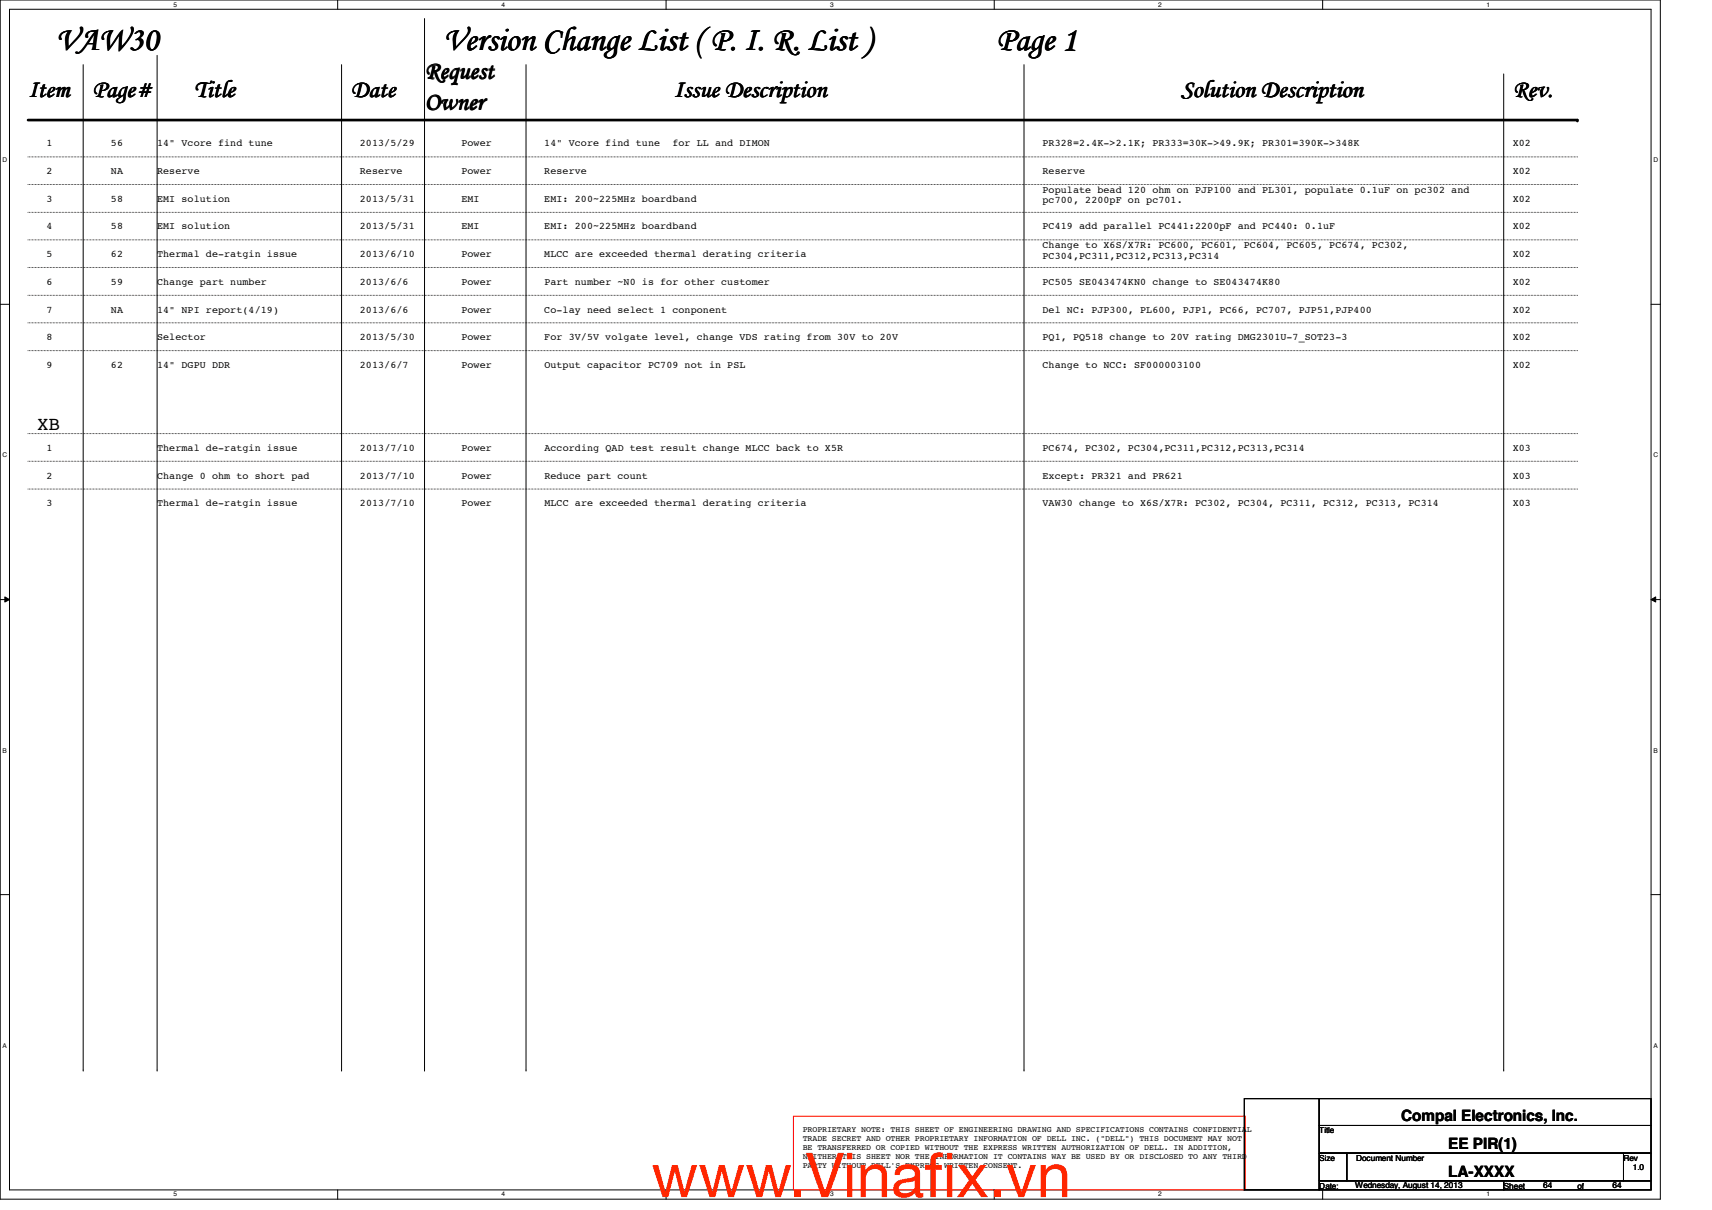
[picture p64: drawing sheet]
<svg xmlns="http://www.w3.org/2000/svg" width="297mm" height="210mm" viewBox="0 0 297 210" stroke-linecap="round" stroke-linejoin="round" font-family="sans-serif">
<defs><g id="words">
<g font-size="10.6" fill="#ff2600">
<text x="113" y="207.7">www.Vinaf</text>
<text x="160.4" y="207.7">ix.vn</text>
</g>
<g font-size="5.9">
<text x="9.7" y="8.6">VAW30</text>
<text x="76.9" y="8.7">Version Change List ( P. I. R. List )</text>
<text x="173" y="8.6">Page 1</text>
</g>
<g font-size="4.3">
<text x="4.9" y="16.8">Item</text>
<text x="16" y="16.8">Page#</text>
<text x="33.7" y="16.8">Title</text>
<text x="61" y="16.8">Date</text>
<text x="73.7" y="13.5">Request</text>
<text x="117" y="16.8">Issue Description</text>
<text x="204.9" y="16.8">Solution Description</text>
<text x="262.5" y="16.8">Rev.</text>
<text x="73.7" y="18.9">Owner</text>
</g>
<text font-size="3.3" x="6.4" y="74.7">XB</text>
<g font-size="2.7">
<text x="243.1" y="194.4">Compal Electronics, Inc.</text>
<text x="251.3" y="199.4">EE PIR(1)</text>
<text x="251.3" y="204.2">LA-XXXX</text>
</g>
<g font-size="1.7">
<text x="8" y="25.4">1</text>
<text x="19.3" y="25.4">56</text>
<text x="27.3" y="25.4">14&quot; Vcore find tune</text>
<text x="62.4" y="25.4">2013/5/29</text>
<text x="80" y="25.4">Power</text>
<text x="94.4" y="25.4">14&quot; Vcore find tune</text>
<text x="116.7" y="25.4">for LL and DIMON</text>
<text x="180.9" y="25.4">PR328=2.4K-&gt;2.1K; PR333=30K-&gt;49.9K; PR301=390K-&gt;348K</text>
<text x="262.5" y="25.4">X02</text>
<text x="8" y="30.2">2</text>
<text x="8" y="35">3</text>
<text x="19.3" y="35">58</text>
<text x="19.3" y="30.2">NA</text>
<text x="27.3" y="35">EMI solution</text>
<text x="27.3" y="30.2">Reserve</text>
<text x="62.4" y="35">2013/5/31</text>
<text x="62.4" y="30.2">Reserve</text>
<text x="80" y="35">EMI</text>
<text x="80" y="30.2">Power</text>
<text x="94.4" y="35">EMI: 200~225MHz boardband</text>
<text x="94.4" y="30.2">Reserve</text>
<text x="180.9" y="33.4">Populate bead 120 ohm on PJP100 and PL301, populate 0.1uF on pc302 and</text>
<text x="180.9" y="35.3">pc700, 2200pF on pc701.</text>
<text x="180.9" y="30.2">Reserve</text>
<text x="262.5" y="35">X02</text>
<text x="262.5" y="30.2">X02</text>
<text x="8" y="39.8">4</text>
<text x="19.3" y="39.8">58</text>
<text x="27.3" y="39.8">EMI solution</text>
<text x="62.4" y="39.8">2013/5/31</text>
<text x="80" y="39.8">EMI</text>
<text x="94.4" y="39.8">EMI: 200~225MHz boardband</text>
<text x="180.9" y="39.8">PC419 add parallel PC441:2200pF and PC440: 0.1uF</text>
<text x="262.5" y="39.8">X02</text>
<text x="8" y="44.6">5</text>
<text x="19.3" y="44.6">62</text>
<text x="27.3" y="44.6">Thermal de-ratgin issue</text>
<text x="62.4" y="44.6">2013/6/10</text>
<text x="80" y="44.6">Power</text>
<text x="94.4" y="44.6">MLCC are exceeded thermal derating criteria</text>
<text x="180.9" y="43">Change to X6S/X7R: PC600, PC601, PC604, PC605, PC674, PC302,</text>
<text x="180.9" y="44.9">PC304,PC311,PC312,PC313,PC314</text>
<text x="262.5" y="44.6">X02</text>
<text x="8" y="49.4">6</text>
<text x="19.3" y="49.4">59</text>
<text x="27.3" y="49.4">Change part number</text>
<text x="62.4" y="49.4">2013/6/6</text>
<text x="80.1" y="49.4">Power</text>
<text x="94.4" y="49.4">Part number ~N0 is for other customer</text>
<text x="180.9" y="49.4">PC505 SE043474KN0 change to SE043474K80</text>
<text x="262.5" y="49.4">X02</text>
<text x="8" y="54.2">7</text>
<text x="8" y="59">8</text>
<text x="19.3" y="54.2">NA</text>
<text x="27.3" y="59">Selector</text>
<text x="27.3" y="54.2">14&quot; NPI report(4/19)</text>
<text x="62.4" y="59">2013/5/30</text>
<text x="62.4" y="54.2">2013/6/6</text>
<text x="80" y="54.2">Power</text>
<text x="80" y="59">Power</text>
<text x="94.4" y="59">For 3V/5V volgate level, change VDS rating from 30V to 20V</text>
<text x="94.4" y="54.2">Co-lay need select 1 conponent</text>
<text x="180.9" y="59">PQ1, PQ518 change to 20V rating DMG2301U-7_SOT23-3</text>
<text x="180.9" y="54.2">Del NC: PJP300, PL600, PJP1, PC66, PC707, PJP51,PJP400</text>
<text x="262.5" y="54.2">X02</text>
<text x="262.5" y="59">X02</text>
<text x="8" y="63.8">9</text>
<text x="19.3" y="63.8">62</text>
<text x="27.3" y="63.8">14&quot; DGPU DDR</text>
<text x="62.4" y="63.8">2013/6/7</text>
<text x="80.1" y="63.8">Power</text>
<text x="94.4" y="63.8">Output capacitor PC709 not in PSL</text>
<text x="180.9" y="63.8">Change to NCC: SF000003100</text>
<text x="262.5" y="63.8">X02</text>
<text x="8" y="83">2</text>
<text x="8" y="78.2">1</text>
<text x="27.3" y="83">Change 0 ohm to short pad</text>
<text x="27.3" y="78.2">Thermal de-ratgin issue</text>
<text x="62.5" y="78.2">2013/7/10</text>
<text x="62.5" y="83">2013/7/10</text>
<text x="80.1" y="78.2">Power</text>
<text x="80.1" y="83">Power</text>
<text x="94.5" y="78.2">According QAD test result change MLCC back to X5R</text>
<text x="94.5" y="83">Reduce part count</text>
<text x="180.9" y="83">Except: PR321 and PR621</text>
<text x="180.9" y="78.2">PC674, PC302, PC304,PC311,PC312,PC313,PC314</text>
<text x="262.5" y="83">X03</text>
<text x="262.5" y="78.2">X03</text>
<text x="8" y="87.8">3</text>
<text x="27.3" y="87.8">Thermal de-ratgin issue</text>
<text x="62.5" y="87.8">2013/7/10</text>
<text x="80.1" y="87.8">Power</text>
<text x="94.5" y="87.8">MLCC are exceeded thermal derating criteria</text>
<text x="180.9" y="87.8">VAW30 change to X6S/X7R: PC302, PC304, PC311, PC312, PC313, PC314</text>
<text x="262.5" y="87.8">X03</text>
</g>
<g font-size="1.4">
<text x="139.3" y="196.4">PROPRIETARY NOTE: THIS SHEET OF ENGINEERING DRAWING AND SPECIFICATIONS CONTAINS CONFIDENTIAL</text>
<text x="139.3" y="198">TRADE SECRET AND OTHER PROPRIETARY INFORMATION OF DELL INC. (&quot;DELL&quot;) THIS DOCUMENT MAY NOT</text>
<text x="228.9" y="196.6">Title</text>
<text x="139.3" y="199.6">BE TRANSFERRED OR COPIED WITHOUT THE EXPRESS WRITTEN AUTHORIZATION OF DELL. IN ADDITION,</text>
<text x="139.3" y="201.1">NEITHER THIS SHEET NOR THE INFORMATION IT CONTAINS WAY BE USED BY OR DISCLOSED TO ANY THIRD</text>
<text x="139.3" y="202.7">PARTY WITHOUT DELL'S EXPRESS WRITTEN CONSENT.</text>
<text x="228.9" y="201.4">Size</text>
<text x="235.3" y="201.4">Document Number</text>
<text x="281.7" y="201.4">Rev</text>
<text x="283.3" y="203">1.0</text>
<text x="228.9" y="206.2">Date:</text>
<text x="235.1" y="206">Wednesday, August 14, 2013</text>
<text x="260.9" y="206.2">Sheet</text>
<text x="267.8" y="206">64</text>
<text x="273.7" y="206.2">of</text>
<text x="279.8" y="206">64</text>
</g>
<g font-size="1.1">
<text x="30.1" y="1.1">5</text>
<text x="87" y="1.1">4</text>
<text x="144" y="1.1">3</text>
<text x="201" y="1.1">2</text>
<text x="257.9" y="1.1">1</text>
<text x=".5" y="28.2">D</text>
<text x="286.9" y="28.2">D</text>
<text x=".5" y="79.3">C</text>
<text x="286.9" y="79.3">C</text>
<text x=".5" y="130.6">B</text>
<text x="286.9" y="130.6">B</text>
<text x=".5" y="181.7">A</text>
<text x="286.9" y="181.7">A</text>
<text x="30.1" y="207.6">5</text>
<text x="87" y="207.6">4</text>
<text x="144" y="207.6">3</text>
<text x="201" y="207.6">2</text>
<text x="257.9" y="207.6">1</text>
</g>
</g></defs>
<path d="M0 0h288.1v208h-288.1zM1.6 1.6h284.9v204.8h-284.9z" fill="none" stroke="#000" stroke-width=".17"/>
<g fill="#fff">
<path d="M30.1 .2h.6v1.2h-.6z"/>
<path d="M30.1 206.6h.6v1.2h-.6z"/>
</g>
<path d="M58.6 0v1.6M58.6 206.4v1.6" fill="none" stroke="#000" stroke-width=".17"/>
<g fill="#fff">
<path d="M87 .2h.6v1.2h-.6z"/>
<path d="M87 206.6h.6v1.2h-.6z"/>
</g>
<path d="M115.6 0v1.6M115.6 206.4v1.6" fill="none" stroke="#000" stroke-width=".17"/>
<g fill="#fff">
<path d="M144 .2h.6v1.2h-.6z"/>
<path d="M144 206.6h.6v1.2h-.6z"/>
</g>
<path d="M172.5 0v1.6M172.5 206.4v1.6" fill="none" stroke="#000" stroke-width=".17"/>
<g fill="#fff">
<path d="M201 .2h.5v1.2h-.5z"/>
<path d="M201 206.6h.5v1.2h-.5z"/>
</g>
<path d="M229.5 0v1.6M229.5 206.4v1.6" fill="none" stroke="#000" stroke-width=".17"/>
<g fill="#fff">
<path d="M257.9 .2h.6v1.2h-.6z"/>
<path d="M257.9 206.6h.6v1.2h-.6z"/>
<path d="M.5 27.2h.7v1.2h-.7z"/>
<path d="M286.9 27.2h.8v1.2h-.8z"/>
<path d="M.5 78.4h.7v1.1h-.7z"/>
<path d="M286.9 78.4h.8v1.1h-.8z"/>
</g>
<path d="M0 52.8h1.6M286.5 52.8h1.6" fill="none" stroke="#000" stroke-width=".17"/>
<g fill="#fff">
<path d="M.5 129.6h.7v1.2h-.7z"/>
<path d="M286.9 129.6h.7v1.2h-.7z"/>
</g>
<path d="M0 104h1.6M.8 103.5l.8 .5-.8 .4zM286.5 104l.8-.5v.9zM286.5 104h1.6" fill="none" stroke="#000" stroke-width=".17"/>
<path d="M.8 103.5l.8 .5-.8 .4zM286.5 104l.8-.5v.9z" fill="#000"/>
<g fill="#fff">
<path d="M.5 180.8h.7v1.1h-.7z"/>
<path d="M286.9 180.8h.7v1.1h-.7z"/>
</g>
<g fill="none" stroke="#000" stroke-width=".17">
<path d="M14.4 11.2v174.4M27.3 9.6v176M59.3 11.2v174.4M73.7 3.2v182.4M91.3 11.2v174.4M177.7 11.2v174.4M260.9 12.8v172.8M0 155.2h1.6M286.5 155.2h1.6M14.4 185.6h.1M27.3 185.6h.1M59.3 185.6h.1"/>
<path d="M73.7 185.6h.1M91.3 185.6h.1M177.7 185.6h.1M215.9 190.6h13v15.8h-13zM228.9 190.6h57.6v4.6h-57.6zM228.9 195.2h57.6v4.8h-57.6zM260.9 185.6h.1M228.9 200h4.8v4.9h-4.8zM228.9 204.9h32v1.5h-32zM233.7 200h48v4.9h-48zM260.9 204.9h25.6v1.5h-25.6zM281.7 200h4.8v4.9h-4.8z"/>
</g>
<path d="M4.9 20.8h268.8" fill="none" stroke="#000" stroke-width=".47"/>
<circle cx="273.7" cy="20.8" r=".23" fill="#000"/>
<path d="M137.7 193.6h78.4v12.8h-78.4z" fill="none" stroke="#f00" stroke-width=".17"/>
<g fill="none" stroke="#000" stroke-width=".17" stroke-dasharray="0 .3">
<path d="M4.9 27.2h268.8M4.9 32h268.8M4.9 36.8h268.8M273.7 27.2h.1M273.7 32h.1M273.7 36.8h.1M4.9 41.6h268.8M4.9 46.4h268.8M4.9 51.2h268.8M4.9 56h268.8M273.7 41.6h.1M273.7 46.4h.1"/>
<path d="M273.7 51.2h.1M273.7 56h.1M4.9 60.8h268.8M4.9 75.2h268.8M273.7 60.8h.1M273.7 75.2h.1M4.9 80h268.8M4.9 84.8h268.8M273.7 80h.1M273.7 84.8h.1"/>
</g>
<use href="#words"/>
</svg>
